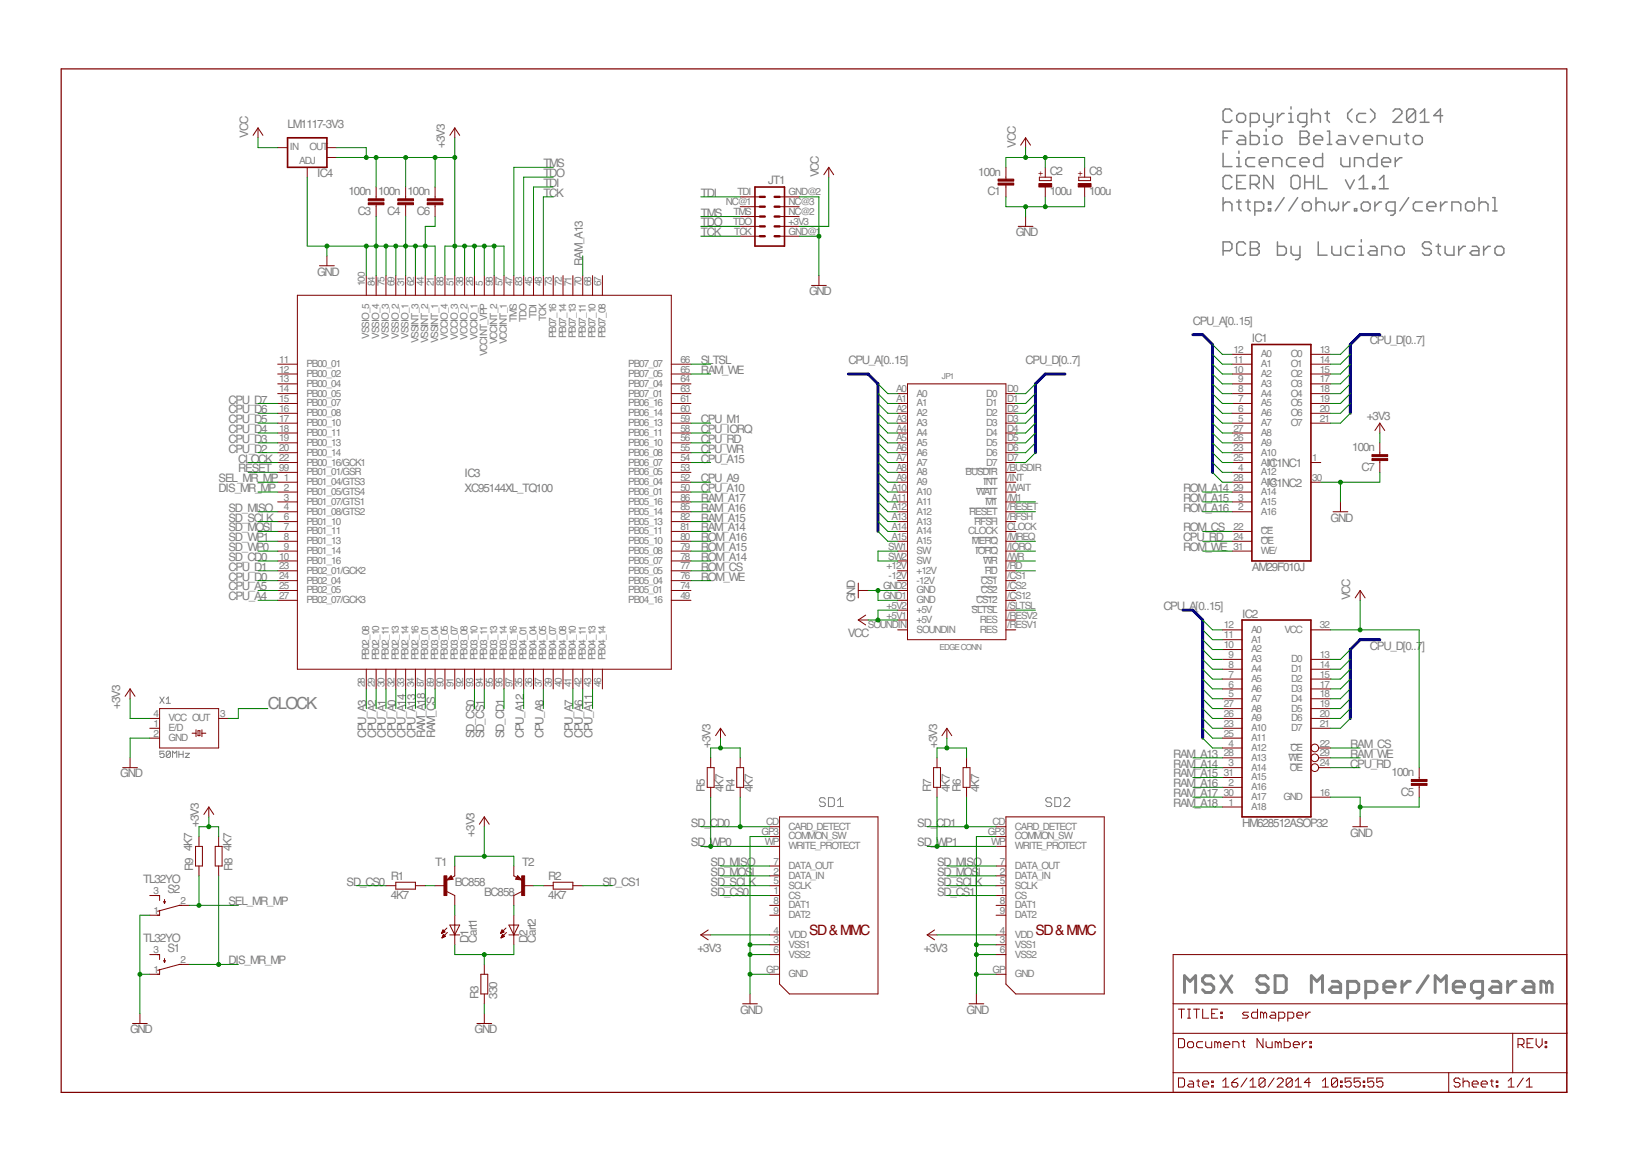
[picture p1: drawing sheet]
<svg xmlns="http://www.w3.org/2000/svg" width="420mm" height="300mm" viewBox="0 0 420 300" stroke-linecap="round" stroke-linejoin="round" font-family="sans-serif">
<defs><g id="words">
<text font-size="4.3" fill="#808080" x="69.1" y="182.9">CLOCK</text>
<g font-size="3.7" fill="#800000">
<text x="208.8" y="241.3">SD&amp;MMC</text>
<text x="267.2" y="241.3">SD&amp;MMC</text>
</g>
<g font-size="3" fill="#808080">
<text x="64" y="35.6" transform="rotate(-90 64 35.6)">VC</text>
<text x="74.2" y="33">LM1117-3V3</text>
<text x="114.8" y="38.1" transform="rotate(-90 114.8 38.1)">+3V3</text>
<text x="262.1" y="38.1" transform="rotate(-90 262.1 38.1)">VC</text>
<text x="81.8" y="45.7">IC4</text>
<text x="140.2" y="43.2">TMS</text>
<text x="140.2" y="45.7">TDO</text>
<text x="198.3" y="47.5">JT1</text>
<text x="211.3" y="45.7" transform="rotate(-90 211.3 45.7)">VC</text>
<text x="252.5" y="45.3">100n</text>
<text x="270.9" y="45.2">C2</text>
<text x="281.1" y="45.2">C8</text>
<text x="89.9" y="50.4">100n</text>
<text x="97.6" y="50.4">100n</text>
<text x="105.2" y="50.4">100n</text>
<text x="140.2" y="48.3">TDI</text>
<text x="140.2" y="50.8">TCK</text>
<text x="180.9" y="50.8">TDI</text>
<text x="254.9" y="50.4">C1</text>
<text x="270.9" y="50.3">100u</text>
<text x="281.1" y="50.3">100u</text>
<text x="92.3" y="55.5">C3</text>
<text x="100" y="55.5">C4</text>
<text x="107.6" y="55.5">C6</text>
<text x="180.9" y="55.9">TMS</text>
<text x="180.9" y="58.4">TDO</text>
<text x="180.9" y="61">TCK</text>
<text x="262.1" y="61">GND</text>
<text x="81.8" y="71.1">GND</text>
<text x="150.4" y="68.6" transform="rotate(-90 150.4 68.6)">RAM_A13</text>
<text x="208.8" y="76.2">GND</text>
<text x="307.9" y="83.8">CPU_A[0..15]</text>
<text x="323.1" y="88.3">IC1</text>
<text x="353.6" y="88.9">CPU_D[0..7]</text>
<text x="180.9" y="94">SLTSL</text>
<text x="219" y="94">CPU_A[0..15]</text>
<text x="264.7" y="94">CPU_D[0..7]</text>
<text x="180.9" y="96.5">RAM_WE</text>
<text x="59" y="106.7">CPU_D6</text>
<text x="59" y="104.1">CPU_D7</text>
<text x="59" y="111.7">CPU_D4</text>
<text x="59" y="109.2">CPU_D5</text>
<text x="180.9" y="111.7">CPU_IORQ</text>
<text x="180.9" y="109.2">CPU_M1</text>
<text x="352.7" y="108.4">+3V3</text>
<text x="59" y="116.8">CPU_D2</text>
<text x="59" y="114.3">CPU_D3</text>
<text x="61.5" y="119.4">CLOCK</text>
<text x="180.9" y="119.4">CPU_A15</text>
<text x="180.9" y="114.3">CPU_RD</text>
<text x="180.9" y="116.8">CPU_WR</text>
<text x="349" y="116.4">100n</text>
<text x="56.4" y="124.4">SEL_MR_MP</text>
<text x="61.5" y="121.9">RESET</text>
<text x="119.9" y="123.2">IC3</text>
<text x="180.9" y="124.4">CPU_A9</text>
<text x="326.9" y="120.5">IC1NC1</text>
<text x="326.9" y="125.6">IC1NC2</text>
<text x="351.4" y="121.5">C7</text>
<text x="56.4" y="127">DIS_MR_MP</text>
<text x="119.9" y="127">XC95144XL_TQ100</text>
<text x="180.9" y="127">CPU_A10</text>
<text x="180.9" y="129.5">RAM_A17</text>
<text x="305.3" y="127">ROM_A14</text>
<text x="305.3" y="129.5">ROM_A15</text>
<text x="59" y="134.6">SD_SCLK</text>
<text x="59" y="132.1">SD_MISO</text>
<text x="59" y="137.1">SD_MOSI</text>
<text x="180.9" y="137.1">RAM_A14</text>
<text x="180.9" y="134.6">RAM_A15</text>
<text x="180.9" y="132.1">RAM_A16</text>
<text x="305.3" y="132.1">ROM_A16</text>
<text x="305.3" y="137.1">ROM_CS</text>
<text x="343.4" y="134.6">GND</text>
<text x="59" y="139.7">SD_WP1</text>
<text x="59" y="142.2">SD_WP0</text>
<text x="180.9" y="142.2">ROM_A15</text>
<text x="180.9" y="139.7">ROM_A16</text>
<text x="305.3" y="139.7">CPU_RD</text>
<text x="305.3" y="142.2">ROM_WE</text>
<text x="59" y="149.8">CPU_D0</text>
<text x="59" y="147.3">CPU_D1</text>
<text x="59" y="144.8">SD_CD0</text>
<text x="180.9" y="144.8">ROM_A14</text>
<text x="180.9" y="147.3">ROM_CS</text>
<text x="180.9" y="149.8">ROM_WE</text>
<text x="323.1" y="147.3">AM29F010J</text>
<text x="59" y="154.9">CPU_A4</text>
<text x="59" y="152.4">CPU_A5</text>
<text x="220.7" y="155.4" transform="rotate(-90 220.7 155.4)">GND</text>
<text x="348.5" y="154.9" transform="rotate(-90 348.5 154.9)">VC</text>
<text x="300.2" y="157.5">CPU_A[0..15]</text>
<text x="320.6" y="159.4">IC2</text>
<text x="218.8" y="164.3">VCC</text>
<text x="353.6" y="167.6">CPU_D[0..7]</text>
<text x="31" y="182.9" transform="rotate(-90 31 182.9)">+3V3</text>
<text x="94.5" y="190.5" transform="rotate(-90 94.5 190.5)">CPU_A3</text>
<text x="97.1" y="190.5" transform="rotate(-90 97.1 190.5)">CPU_A2</text>
<text x="99.6" y="190.5" transform="rotate(-90 99.6 190.5)">CPU_A1</text>
<text x="102.1" y="190.5" transform="rotate(-90 102.1 190.5)">CPU_A0</text>
<text x="104.7" y="190.5" transform="rotate(-90 104.7 190.5)">CPU_A14</text>
<text x="107.2" y="190.5" transform="rotate(-90 107.2 190.5)">CPU_A13</text>
<text x="109.8" y="190.5" transform="rotate(-90 109.8 190.5)">RAM_A18</text>
<text x="112.3" y="190.5" transform="rotate(-90 112.3 190.5)">RAM_CS</text>
<text x="122.5" y="190.5" transform="rotate(-90 122.5 190.5)">SD_CS0</text>
<text x="125" y="190.5" transform="rotate(-90 125 190.5)">SD_CS1</text>
<text x="130.1" y="190.5" transform="rotate(-90 130.1 190.5)">SD_CD1</text>
<text x="135.2" y="190.5" transform="rotate(-90 135.2 190.5)">CPU_A12</text>
<text x="140.2" y="190.5" transform="rotate(-90 140.2 190.5)">CPU_A8</text>
<text x="147.9" y="190.5" transform="rotate(-90 147.9 190.5)">CPU_A7</text>
<text x="150.4" y="190.5" transform="rotate(-90 150.4 190.5)">CPU_A6</text>
<text x="152.9" y="190.5" transform="rotate(-90 152.9 190.5)">CPU_A11</text>
<text x="183.4" y="193" transform="rotate(-90 183.4 193)">+3V3</text>
<text x="241.8" y="193" transform="rotate(-90 241.8 193)">+3V3</text>
<text x="302.8" y="195.6">RAM_A13</text>
<text x="348.5" y="193">RAM_CS</text>
<text x="348.5" y="195.6">RAM_WE</text>
<text x="31" y="200.6">GND</text>
<text x="302.8" y="198.1">RAM_A14</text>
<text x="302.8" y="200.6">RAM_A15</text>
<text x="302.8" y="203.2">RAM_A16</text>
<text x="348.5" y="198.1">CPU_RD</text>
<text x="359.2" y="200.3">100n</text>
<text x="181.9" y="204.4" transform="rotate(-90 181.9 204.4)">R5</text>
<text x="186.7" y="204.4" transform="rotate(-90 186.7 204.4)">4K7</text>
<text x="189.5" y="204.4" transform="rotate(-90 189.5 204.4)">R4</text>
<text x="194.3" y="204.4" transform="rotate(-90 194.3 204.4)">4K7</text>
<text x="240.3" y="204.4" transform="rotate(-90 240.3 204.4)">R7</text>
<text x="245.1" y="204.4" transform="rotate(-90 245.1 204.4)">4K7</text>
<text x="247.9" y="204.4" transform="rotate(-90 247.9 204.4)">R6</text>
<text x="252.7" y="204.4" transform="rotate(-90 252.7 204.4)">4K7</text>
<text x="302.8" y="205.7">RAM_A17</text>
<text x="302.8" y="208.3">RAM_A18</text>
<text x="361.5" y="205.3">C5</text>
<text x="51.3" y="213.3" transform="rotate(-90 51.3 213.3)">+3V3</text>
<text x="122.5" y="215.9" transform="rotate(-90 122.5 215.9)">+3V3</text>
<text x="178.3" y="213.3">SD_CD0</text>
<text x="236.7" y="213.3">SD_CD1</text>
<text x="320.6" y="213.3">HM628512ASOP32</text>
<text x="348.5" y="215.9">GND</text>
<text x="49.6" y="219.7" transform="rotate(-90 49.6 219.7)">4K7</text>
<text x="59.7" y="219.7" transform="rotate(-90 59.7 219.7)">4K7</text>
<text x="178.3" y="218.4">SD_WP0</text>
<text x="236.7" y="218.4">SD_WP1</text>
<text x="36.9" y="227.8">TL32YO</text>
<text x="49.8" y="224.8" transform="rotate(-90 49.8 224.8)">R9</text>
<text x="60" y="224.8" transform="rotate(-90 60 224.8)">R8</text>
<text x="100.9" y="227.1">R1</text>
<text x="112.3" y="223.5">T1</text>
<text x="134.8" y="223.5">T2</text>
<text x="141.5" y="227.1">R2</text>
<text x="183.4" y="223.5">SD_MISO</text>
<text x="183.4" y="226">SD_MOS</text>
<text x="194" y="226">I</text>
<text x="241.8" y="223.5">SD_MISO</text>
<text x="241.8" y="226">SD_MOS</text>
<text x="252.4" y="226">I</text>
<text x="43.2" y="230.3">S2</text>
<text x="59" y="233.6">SEL_MR_MP</text>
<text x="89.4" y="228.6">SD_CS0</text>
<text x="100.9" y="231.9">4K7</text>
<text x="117.4" y="228.6">BC858</text>
<text x="125" y="231.1">BC858</text>
<text x="141.5" y="231.9">4K7</text>
<text x="155.5" y="228.6">SD_CS1</text>
<text x="183.4" y="228.6">SD_SCLK</text>
<text x="183.4" y="231.1">SD_CS0</text>
<text x="241.8" y="228.6">SD_SCLK</text>
<text x="241.8" y="231.1">SD_CS1</text>
<text x="36.9" y="243">TL32YO</text>
<text x="43.2" y="245.6">S1</text>
<text x="120.9" y="243.3" transform="rotate(-90 120.9 243.3)">D1</text>
<text x="123.1" y="243.3" transform="rotate(-90 123.1 243.3)">Cart1</text>
<text x="136.2" y="243.3" transform="rotate(-90 136.2 243.3)">D2</text>
<text x="138.3" y="243.3" transform="rotate(-90 138.3 243.3)">Cart2</text>
<text x="180" y="245.6">+3V3</text>
<text x="238.4" y="245.6">+3V3</text>
<text x="59" y="248.9">DIS_MR_MP</text>
<text x="123.5" y="257.8" transform="rotate(-90 123.5 257.8)">R3</text>
<text x="128.3" y="257.8" transform="rotate(-90 128.3 257.8)">3</text>
<text x="128.3" y="255" transform="rotate(-90 128.3 255)">0</text>
<text x="191" y="261.6">GND</text>
<text x="249.4" y="261.6">GND</text>
<text x="33.6" y="266.7">GND</text>
<text x="122.5" y="266.7">GND</text>
</g>
<g font-size="2.6" fill="#808080">
<text x="74.8" y="38.7">IN</text>
<text x="79.9" y="38.7">OUT</text>
<text x="77.3" y="42.4">ADJ</text>
<text x="187.3" y="53">NC@1</text>
<text x="190.3" y="50.4">TDI</text>
<text x="203.5" y="53">NC@3</text>
<text x="203.5" y="50.4">GND@2</text>
<text x="189.2" y="58.1">TDO</text>
<text x="189.3" y="55.5">TMS</text>
<text x="203.5" y="58.1">+3V3</text>
<text x="203.5" y="55.5">NC@2</text>
<text x="189.5" y="60.6">TCK</text>
<text x="203.5" y="60.6">GND@1</text>
<text x="94.2" y="73.9" transform="rotate(-90 94.2 73.9)">10</text>
<text x="96.7" y="73.9" transform="rotate(-90 96.7 73.9)">84</text>
<text x="99.2" y="73.9" transform="rotate(-90 99.2 73.9)">75</text>
<text x="101.8" y="73.9" transform="rotate(-90 101.8 73.9)">69</text>
<text x="104.3" y="73.9" transform="rotate(-90 104.3 73.9)">31</text>
<text x="106.9" y="73.9" transform="rotate(-90 106.9 73.9)">62</text>
<text x="109.4" y="73.9" transform="rotate(-90 109.4 73.9)">4</text>
<text x="111.9" y="73.9" transform="rotate(-90 111.9 73.9)">21</text>
<text x="114.5" y="73.9" transform="rotate(-90 114.5 73.9)">8</text>
<text x="117" y="73.9" transform="rotate(-90 117 73.9)">51</text>
<text x="119.6" y="73.9" transform="rotate(-90 119.6 73.9)">38</text>
<text x="122.1" y="73.9" transform="rotate(-90 122.1 73.9)">26</text>
<text x="124.6" y="73.9" transform="rotate(-90 124.6 73.9)">5</text>
<text x="127.2" y="73.9" transform="rotate(-90 127.2 73.9)">98</text>
<text x="129.7" y="73.9" transform="rotate(-90 129.7 73.9)">57</text>
<text x="132.3" y="73.9" transform="rotate(-90 132.3 73.9)">47</text>
<text x="134.8" y="73.9" transform="rotate(-90 134.8 73.9)">83</text>
<text x="137.3" y="73.9" transform="rotate(-90 137.3 73.9)">45</text>
<text x="139.9" y="73.9" transform="rotate(-90 139.9 73.9)">48</text>
<text x="142.4" y="73.9" transform="rotate(-90 142.4 73.9)">73</text>
<text x="145" y="73.9" transform="rotate(-90 145 73.9)">72</text>
<text x="147.5" y="73.9" transform="rotate(-90 147.5 73.9)">71</text>
<text x="150" y="73.9" transform="rotate(-90 150 73.9)">70</text>
<text x="152.6" y="73.9" transform="rotate(-90 152.6 73.9)">68</text>
<text x="155.1" y="73.9" transform="rotate(-90 155.1 73.9)">67</text>
<text x="133.4" y="83" transform="rotate(-90 133.4 83)">TMS</text>
<text x="135.9" y="83.1" transform="rotate(-90 135.9 83.1)">TDO</text>
<text x="138.5" y="82" transform="rotate(-90 138.5 82)">TDI</text>
<text x="141" y="82.8" transform="rotate(-90 141 82.8)">TCK</text>
<text x="95.3" y="87.4" transform="rotate(-90 95.3 87.4)">VS IO_5</text>
<text x="97.8" y="87.4" transform="rotate(-90 97.8 87.4)">VS IO_4</text>
<text x="100.4" y="87.4" transform="rotate(-90 100.4 87.4)">VS IO_3</text>
<text x="102.9" y="87.4" transform="rotate(-90 102.9 87.4)">VS IO_2</text>
<text x="105.4" y="87.4" transform="rotate(-90 105.4 87.4)">VS IO_1</text>
<text x="108" y="88.6" transform="rotate(-90 108 88.6)">VS INT_3</text>
<text x="110.5" y="88.6" transform="rotate(-90 110.5 88.6)">VS INT_2</text>
<text x="113.1" y="88.6" transform="rotate(-90 113.1 88.6)">VS INT_1</text>
<text x="115.6" y="87.7" transform="rotate(-90 115.6 87.7)">VC IO_4</text>
<text x="118.1" y="87.7" transform="rotate(-90 118.1 87.7)">VC IO_3</text>
<text x="120.7" y="87.7" transform="rotate(-90 120.7 87.7)">VC IO_2</text>
<text x="123.2" y="87.7" transform="rotate(-90 123.2 87.7)">VC IO_1</text>
<text x="128.3" y="88.9" transform="rotate(-90 128.3 88.9)">VC INT_2</text>
<text x="130.8" y="88.9" transform="rotate(-90 130.8 88.9)">VC INT_1</text>
<text x="143.5" y="87.3" transform="rotate(-90 143.5 87.3)">PB07_16</text>
<text x="146.1" y="87.3" transform="rotate(-90 146.1 87.3)">PB07_14</text>
<text x="148.6" y="87.3" transform="rotate(-90 148.6 87.3)">PB07_13</text>
<text x="151.2" y="87.3" transform="rotate(-90 151.2 87.3)">PB07_11</text>
<text x="153.7" y="87.3" transform="rotate(-90 153.7 87.3)">PB07_10</text>
<text x="156.2" y="87.3" transform="rotate(-90 156.2 87.3)">PB07_08</text>
<text x="72" y="93.6">11</text>
<text x="79.1" y="94.7">PB00_01</text>
<text x="125.8" y="91.9" transform="rotate(-90 125.8 91.9)">VC INT_VPP</text>
<text x="162.2" y="94.7">PB07_07</text>
<text x="175.6" y="93.6">66</text>
<text x="318.4" y="93.6">11</text>
<text x="318.4" y="91.1">12</text>
<text x="325.4" y="94.7">A1</text>
<text x="325.4" y="92.2">A0</text>
<text x="333.1" y="92.2">O0</text>
<text x="333.1" y="94.7">O1</text>
<text x="340.7" y="91.1">13</text>
<text x="340.7" y="93.6">14</text>
<text x="72" y="96.2">12</text>
<text x="72" y="98.7">13</text>
<text x="72" y="101.2">14</text>
<text x="79.1" y="97.3">PB00_02</text>
<text x="79.1" y="99.8">PB00_04</text>
<text x="162.2" y="99.8">PB07_04</text>
<text x="162.2" y="97.3">PB07_05</text>
<text x="175.6" y="101.2">63</text>
<text x="175.6" y="98.7">64</text>
<text x="175.6" y="96.2">65</text>
<text x="231.2" y="101.2">A0</text>
<text x="260" y="101.2">D0</text>
<text x="318.4" y="96.2">10</text>
<text x="319.6" y="101.2">8</text>
<text x="319.6" y="98.7">9</text>
<text x="325.4" y="99.8">A3</text>
<text x="325.4" y="97.3">A2</text>
<text x="333.1" y="97.3">O2</text>
<text x="333.1" y="99.8">O3</text>
<text x="340.7" y="96.2">15</text>
<text x="340.7" y="98.7">17</text>
<text x="340.7" y="101.2">18</text>
<text x="72" y="103.8">15</text>
<text x="72" y="106.3">16</text>
<text x="79.1" y="102.4">PB00_05</text>
<text x="79.1" y="104.9">PB00_07</text>
<text x="79.1" y="107.4">PB00_08</text>
<text x="162.2" y="107.4">PB06_14</text>
<text x="162.2" y="104.9">PB06_16</text>
<text x="162.2" y="102.4">PB07_01</text>
<text x="175.6" y="106.3">60</text>
<text x="175.6" y="103.8">61</text>
<text x="231.2" y="103.8">A1</text>
<text x="231.2" y="106.3">A2</text>
<text x="236.5" y="104.9">A1</text>
<text x="236.5" y="102.4">A0</text>
<text x="236.5" y="107.4">A2</text>
<text x="254.5" y="104.9">D1</text>
<text x="254.5" y="102.4">D0</text>
<text x="254.5" y="107.4">D2</text>
<text x="260" y="103.8">D1</text>
<text x="260" y="106.3">D2</text>
<text x="319.6" y="106.3">6</text>
<text x="319.6" y="103.8">7</text>
<text x="325.4" y="107.4">A6</text>
<text x="325.4" y="104.9">A5</text>
<text x="325.4" y="102.4">A4</text>
<text x="333.1" y="102.4">O4</text>
<text x="333.1" y="104.9">O5</text>
<text x="333.1" y="107.4">O6</text>
<text x="340.7" y="103.8">19</text>
<text x="340.7" y="106.3">20</text>
<text x="72" y="108.9">17</text>
<text x="72" y="111.4">18</text>
<text x="72" y="113.9">19</text>
<text x="79.1" y="110">PB00_10</text>
<text x="79.1" y="112.5">PB00_11</text>
<text x="162.2" y="112.5">PB06_11</text>
<text x="162.2" y="110">PB06_13</text>
<text x="175.6" y="113.9">56</text>
<text x="175.6" y="111.4">58</text>
<text x="175.6" y="108.9">59</text>
<text x="231.2" y="108.9">A3</text>
<text x="231.2" y="113.9">A5</text>
<text x="231.2" y="111.4">A4</text>
<text x="236.5" y="110">A3</text>
<text x="236.5" y="112.5">A4</text>
<text x="254.5" y="110">D3</text>
<text x="254.5" y="112.5">D4</text>
<text x="260" y="108.9">D3</text>
<text x="260" y="113.9">D5</text>
<text x="260" y="111.4">D4</text>
<text x="318.4" y="113.9">26</text>
<text x="318.4" y="111.4">27</text>
<text x="319.6" y="108.9">5</text>
<text x="325.4" y="110">A7</text>
<text x="325.4" y="112.5">A8</text>
<text x="333.1" y="110">O7</text>
<text x="340.7" y="108.9">21</text>
<text x="72" y="116.5">20</text>
<text x="72" y="119">22</text>
<text x="79.1" y="115">PB00_13</text>
<text x="79.1" y="117.6">PB00_14</text>
<text x="162.2" y="117.6">PB06_08</text>
<text x="162.2" y="115">PB06_10</text>
<text x="175.6" y="119">54</text>
<text x="175.6" y="116.5">55</text>
<text x="231.2" y="119">A7</text>
<text x="231.2" y="116.5">A6</text>
<text x="236.5" y="117.6">A6</text>
<text x="236.5" y="115">A5</text>
<text x="254.5" y="115">D5</text>
<text x="254.5" y="117.6">D6</text>
<text x="260" y="119">D7</text>
<text x="260" y="116.5">D6</text>
<text x="318.4" y="116.5">23</text>
<text x="318.4" y="119">25</text>
<text x="325.4" y="117.6">A10</text>
<text x="325.4" y="115">A9</text>
<text x="338.7" y="119">1</text>
<text x="72" y="121.5">99</text>
<text x="73.2" y="124.1">1</text>
<text x="79.1" y="120.1">PB00_16/GCK1</text>
<text x="79.1" y="122.7">PB01_01/GSR</text>
<text x="79.1" y="125.2">PB01_04/GTS3</text>
<text x="162.2" y="125.2">PB06_04</text>
<text x="162.2" y="122.7">PB06_05</text>
<text x="162.2" y="120.1">PB06_07</text>
<text x="175.6" y="124.1">52</text>
<text x="175.6" y="121.5">53</text>
<text x="231.2" y="124.1">A9</text>
<text x="231.2" y="121.5">A8</text>
<text x="236.5" y="125.2">A9</text>
<text x="236.5" y="120.1">A7</text>
<text x="236.5" y="122.7">A8</text>
<text x="249.2" y="122.7">BUSDIR</text>
<text x="253.8" y="125.2">INT</text>
<text x="254.5" y="120.1">D7</text>
<text x="260" y="124.1">/INT</text>
<text x="260" y="121.5">/BUSDIR</text>
<text x="318.4" y="124.1">28</text>
<text x="319.6" y="121.5">4</text>
<text x="325.4" y="122.7">A12</text>
<text x="325.4" y="120.1">A11</text>
<text x="325.4" y="125.2">A13</text>
<text x="338.7" y="124.1">30</text>
<text x="73.2" y="126.6">2</text>
<text x="73.2" y="129.2">3</text>
<text x="73.2" y="131.7">4</text>
<text x="79.1" y="127.7">PB01_05/GTS4</text>
<text x="79.1" y="130.3">PB01_07/GTS1</text>
<text x="162.2" y="130.3">PB05_16</text>
<text x="162.2" y="127.7">PB06_01</text>
<text x="175.6" y="131.7">85</text>
<text x="175.6" y="129.2">86</text>
<text x="175.6" y="126.6">50</text>
<text x="230.1" y="129.2">A11</text>
<text x="230.1" y="126.6">A10</text>
<text x="230.1" y="131.7">A12</text>
<text x="236.5" y="130.3">A11</text>
<text x="236.5" y="127.7">A10</text>
<text x="251.9" y="127.7">WAIT</text>
<text x="254.3" y="130.3">M1</text>
<text x="260" y="126.6">/WAIT</text>
<text x="260" y="129.2">/M1</text>
<text x="260" y="131.7">/RESET</text>
<text x="318.4" y="126.6">29</text>
<text x="319.6" y="129.2">3</text>
<text x="319.6" y="131.7">2</text>
<text x="325.4" y="127.7">A14</text>
<text x="325.4" y="130.3">A15</text>
<text x="73.2" y="134.2">6</text>
<text x="73.2" y="136.8">7</text>
<text x="79.1" y="132.8">PB01_08/GTS2</text>
<text x="79.1" y="135.4">PB01_10</text>
<text x="79.1" y="137.9">PB01_11</text>
<text x="162.2" y="137.9">PB05_11</text>
<text x="162.2" y="135.4">PB05_13</text>
<text x="162.2" y="132.8">PB05_14</text>
<text x="175.6" y="136.8">81</text>
<text x="175.6" y="134.2">82</text>
<text x="230.1" y="136.8">A14</text>
<text x="230.1" y="134.2">A13</text>
<text x="236.5" y="132.8">A12</text>
<text x="236.5" y="137.9">A14</text>
<text x="236.5" y="135.4">A13</text>
<text x="249.9" y="137.9">CLOCK</text>
<text x="250.2" y="132.8">RESET</text>
<text x="251.4" y="135.4">RFSH</text>
<text x="260" y="134.2">/RFSH</text>
<text x="260" y="136.8">CLOCK</text>
<text x="318.4" y="136.8">22</text>
<text x="325.4" y="137.9">CE</text>
<text x="325.4" y="132.8">A16</text>
<text x="73.2" y="139.3">8</text>
<text x="73.2" y="141.9">9</text>
<text x="79.1" y="140.4">PB01_13</text>
<text x="79.1" y="143">PB01_14</text>
<text x="162.2" y="143">PB05_08</text>
<text x="162.2" y="140.4">PB05_10</text>
<text x="175.6" y="141.9">79</text>
<text x="175.6" y="139.3">80</text>
<text x="229.2" y="141.9">SW1</text>
<text x="230.1" y="139.3">A15</text>
<text x="236.5" y="140.4">A15</text>
<text x="236.5" y="143">SW</text>
<text x="250.9" y="140.4">MERQ</text>
<text x="251.8" y="143">IORQ</text>
<text x="260" y="141.9">/IORQ</text>
<text x="260" y="139.3">/MREQ</text>
<text x="318.4" y="141.9">31</text>
<text x="318.4" y="139.3">24</text>
<text x="325.4" y="143">WE/</text>
<text x="325.4" y="140.4">OE</text>
<text x="72" y="144.4">10</text>
<text x="72" y="146.9">23</text>
<text x="72" y="149.5">24</text>
<text x="79.1" y="145.5">PB01_16</text>
<text x="79.1" y="148.1">PB02_01/GCK2</text>
<text x="162.2" y="148.1">PB05_05</text>
<text x="162.2" y="145.5">PB05_07</text>
<text x="175.6" y="149.5">76</text>
<text x="175.6" y="146.9">77</text>
<text x="175.6" y="144.4">78</text>
<text x="228.8" y="146.9">+12V</text>
<text x="229.2" y="144.4">SW2</text>
<text x="229.3" y="149.5">-12V</text>
<text x="236.5" y="145.5">SW</text>
<text x="236.5" y="148.1">+12V</text>
<text x="253.7" y="145.5">WR</text>
<text x="254.2" y="148.1">RD</text>
<text x="260" y="149.5">/CS1</text>
<text x="260" y="144.4">/WR</text>
<text x="260" y="146.9">/RD</text>
<text x="72" y="152">25</text>
<text x="72" y="154.6">27</text>
<text x="79.1" y="150.6">PB02_04</text>
<text x="79.1" y="153.1">PB02_05</text>
<text x="79.1" y="155.7">PB02_07/GCK3</text>
<text x="162.2" y="155.7">PB04_16</text>
<text x="162.2" y="153.1">PB05_01</text>
<text x="162.2" y="150.6">PB05_04</text>
<text x="175.6" y="154.6">49</text>
<text x="175.6" y="152">74</text>
<text x="227.9" y="152">GND2</text>
<text x="227.9" y="154.6">GND1</text>
<text x="236.5" y="153.1">GND</text>
<text x="236.5" y="155.7">GND</text>
<text x="236.5" y="150.6">-12V</text>
<text x="251.9" y="155.7">CS12</text>
<text x="253.1" y="150.6">CS1</text>
<text x="253.1" y="153.1">CS2</text>
<text x="260" y="152">/CS2</text>
<text x="260" y="154.6">/CS12</text>
<text x="228.8" y="157.1">+5V2</text>
<text x="228.8" y="159.6">+5V1</text>
<text x="236.5" y="158.2">+5V</text>
<text x="236.5" y="160.8">+5V</text>
<text x="250.7" y="158.2">SLTSL</text>
<text x="252.9" y="160.8">RES</text>
<text x="260" y="157.1">/SLTSL</text>
<text x="260" y="159.6">/RESV2</text>
<text x="224" y="162.2">SOUNDIN</text>
<text x="236.5" y="163.3">SOUNDIN</text>
<text x="252.9" y="163.3">RES</text>
<text x="260" y="162.2">/RESV1</text>
<text x="315.8" y="162.2">12</text>
<text x="315.8" y="164.7">11</text>
<text x="315.8" y="167.3">10</text>
<text x="322.9" y="163.3">A0</text>
<text x="322.9" y="165.8">A1</text>
<text x="331.5" y="163.3">VCC</text>
<text x="340.7" y="162.2">32</text>
<text x="95.3" y="170.4" transform="rotate(-90 95.3 170.4)">PB02_08</text>
<text x="97.8" y="170.4" transform="rotate(-90 97.8 170.4)">PB02_10</text>
<text x="100.4" y="170.4" transform="rotate(-90 100.4 170.4)">PB02_11</text>
<text x="102.9" y="170.4" transform="rotate(-90 102.9 170.4)">PB02_13</text>
<text x="105.4" y="170.4" transform="rotate(-90 105.4 170.4)">PB02_14</text>
<text x="108" y="170.4" transform="rotate(-90 108 170.4)">PB02_16</text>
<text x="110.5" y="170.4" transform="rotate(-90 110.5 170.4)">PB03_01</text>
<text x="113.1" y="170.4" transform="rotate(-90 113.1 170.4)">PB03_04</text>
<text x="115.6" y="170.4" transform="rotate(-90 115.6 170.4)">PB03_05</text>
<text x="118.1" y="170.4" transform="rotate(-90 118.1 170.4)">PB03_07</text>
<text x="120.7" y="170.4" transform="rotate(-90 120.7 170.4)">PB03_08</text>
<text x="123.2" y="170.4" transform="rotate(-90 123.2 170.4)">PB03_10</text>
<text x="125.8" y="170.4" transform="rotate(-90 125.8 170.4)">PB03_11</text>
<text x="128.3" y="170.4" transform="rotate(-90 128.3 170.4)">PB03_13</text>
<text x="130.8" y="170.4" transform="rotate(-90 130.8 170.4)">PB03_14</text>
<text x="133.4" y="170.4" transform="rotate(-90 133.4 170.4)">PB03_16</text>
<text x="135.9" y="170.4" transform="rotate(-90 135.9 170.4)">PB04_01</text>
<text x="138.5" y="170.4" transform="rotate(-90 138.5 170.4)">PB04_04</text>
<text x="141" y="170.4" transform="rotate(-90 141 170.4)">PB04_05</text>
<text x="143.5" y="170.4" transform="rotate(-90 143.5 170.4)">PB04_07</text>
<text x="146.1" y="170.4" transform="rotate(-90 146.1 170.4)">PB04_08</text>
<text x="148.6" y="170.4" transform="rotate(-90 148.6 170.4)">PB04_10</text>
<text x="151.2" y="170.4" transform="rotate(-90 151.2 170.4)">PB04_11</text>
<text x="153.7" y="170.4" transform="rotate(-90 153.7 170.4)">PB04_13</text>
<text x="156.2" y="170.4" transform="rotate(-90 156.2 170.4)">PB04_14</text>
<text x="317" y="169.8">9</text>
<text x="317" y="172.3">8</text>
<text x="322.9" y="168.4">A2</text>
<text x="322.9" y="170.9">A3</text>
<text x="322.9" y="173.5">A4</text>
<text x="333.3" y="170.9">D0</text>
<text x="333.3" y="173.5">D1</text>
<text x="340.7" y="169.8">13</text>
<text x="340.7" y="172.3">14</text>
<text x="94.2" y="177.4" transform="rotate(-90 94.2 177.4)">28</text>
<text x="96.7" y="177.4" transform="rotate(-90 96.7 177.4)">29</text>
<text x="99.2" y="177.4" transform="rotate(-90 99.2 177.4)">30</text>
<text x="101.8" y="177.4" transform="rotate(-90 101.8 177.4)">32</text>
<text x="104.3" y="177.4" transform="rotate(-90 104.3 177.4)">3</text>
<text x="106.9" y="177.4" transform="rotate(-90 106.9 177.4)">34</text>
<text x="109.4" y="177.4" transform="rotate(-90 109.4 177.4)">87</text>
<text x="111.9" y="177.4" transform="rotate(-90 111.9 177.4)">89</text>
<text x="114.5" y="177.4" transform="rotate(-90 114.5 177.4)">90</text>
<text x="117" y="177.4" transform="rotate(-90 117 177.4)">91</text>
<text x="119.6" y="177.4" transform="rotate(-90 119.6 177.4)">92</text>
<text x="122.1" y="177.4" transform="rotate(-90 122.1 177.4)">93</text>
<text x="124.6" y="177.4" transform="rotate(-90 124.6 177.4)">94</text>
<text x="127.2" y="177.4" transform="rotate(-90 127.2 177.4)">95</text>
<text x="129.7" y="177.4" transform="rotate(-90 129.7 177.4)">96</text>
<text x="132.3" y="177.4" transform="rotate(-90 132.3 177.4)">97</text>
<text x="134.8" y="177.4" transform="rotate(-90 134.8 177.4)">35</text>
<text x="137.3" y="177.4" transform="rotate(-90 137.3 177.4)">36</text>
<text x="139.9" y="177.4" transform="rotate(-90 139.9 177.4)">37</text>
<text x="142.4" y="177.4" transform="rotate(-90 142.4 177.4)">39</text>
<text x="145" y="177.4" transform="rotate(-90 145 177.4)">40</text>
<text x="147.5" y="177.4" transform="rotate(-90 147.5 177.4)">41</text>
<text x="150" y="177.4" transform="rotate(-90 150 177.4)">42</text>
<text x="152.6" y="177.4" transform="rotate(-90 152.6 177.4)">43</text>
<text x="155.1" y="177.4" transform="rotate(-90 155.1 177.4)">46</text>
<text x="317" y="174.9">7</text>
<text x="317" y="177.4">6</text>
<text x="317" y="180">5</text>
<text x="322.9" y="176">A5</text>
<text x="322.9" y="178.5">A6</text>
<text x="333.3" y="176">D2</text>
<text x="333.3" y="178.5">D3</text>
<text x="340.7" y="174.9">15</text>
<text x="340.7" y="177.4">17</text>
<text x="340.7" y="180">18</text>
<text x="39.6" y="185">4</text>
<text x="56.8" y="185">3</text>
<text x="315.8" y="182.5">27</text>
<text x="315.8" y="185">26</text>
<text x="322.9" y="181.1">A7</text>
<text x="322.9" y="183.6">A8</text>
<text x="333.3" y="181.1">D4</text>
<text x="333.3" y="183.6">D5</text>
<text x="340.7" y="182.5">19</text>
<text x="340.7" y="185">20</text>
<text x="39.6" y="187.6">1</text>
<text x="39.6" y="190.1">2</text>
<text x="43.5" y="188.7">E/D</text>
<text x="43.5" y="186.2">VCC OUT</text>
<text x="43.5" y="191.2">GND</text>
<text x="315.8" y="187.6">23</text>
<text x="315.8" y="190.1">25</text>
<text x="322.9" y="186.2">A9</text>
<text x="322.9" y="188.7">A10</text>
<text x="322.9" y="191.2">A11</text>
<text x="333.3" y="186.2">D6</text>
<text x="333.3" y="188.7">D7</text>
<text x="340.7" y="187.6">21</text>
<text x="315.8" y="195.2">28</text>
<text x="317" y="192.7">4</text>
<text x="317" y="197.7">3</text>
<text x="322.9" y="193.8">A12</text>
<text x="322.9" y="196.3">A13</text>
<text x="332.6" y="196.3">WE</text>
<text x="333" y="193.8">CE</text>
<text x="340.7" y="195.2">29</text>
<text x="340.7" y="192.7">22</text>
<text x="340.7" y="197.7">24</text>
<text x="315.8" y="200.3">31</text>
<text x="317" y="202.8">2</text>
<text x="322.9" y="198.9">A14</text>
<text x="322.9" y="201.4">A15</text>
<text x="322.9" y="203.9">A16</text>
<text x="332.9" y="198.9">OE</text>
<text x="315.8" y="205.4">30</text>
<text x="317" y="207.9">1</text>
<text x="322.9" y="206.5">A17</text>
<text x="322.9" y="209">A18</text>
<text x="331.2" y="206.5">GND</text>
<text x="340.7" y="205.4">16</text>
<text x="196.6" y="215.5">GP3</text>
<text x="197.7" y="213">CD</text>
<text x="203.5" y="214.1">CARD_DETECT</text>
<text x="255" y="215.5">GP3</text>
<text x="256.2" y="213">CD</text>
<text x="261.9" y="214.1">CARD_DETECT</text>
<text x="197.4" y="218.1">WP</text>
<text x="203.5" y="219.2">WRITE_PROTECT</text>
<text x="203.5" y="216.6">COMMON_SW</text>
<text x="255.8" y="218.1">WP</text>
<text x="261.9" y="219.2">WRITE_PROTECT</text>
<text x="261.9" y="216.6">COMMON_SW</text>
<text x="199.6" y="225.7">2</text>
<text x="199.6" y="223.1">7</text>
<text x="203.5" y="226.8">DATA_IN</text>
<text x="203.5" y="224.2">DATA_OUT</text>
<text x="258.1" y="225.7">2</text>
<text x="258.1" y="223.1">7</text>
<text x="261.9" y="226.8">DATA_IN</text>
<text x="261.9" y="224.2">DATA_OUT</text>
<text x="39.6" y="230.8">3</text>
<text x="46.6" y="233.3">2</text>
<text x="199.6" y="230.8">1</text>
<text x="199.6" y="228.2">5</text>
<text x="199.6" y="233.3">8</text>
<text x="203.5" y="231.9">CS</text>
<text x="203.5" y="229.3">SCLK</text>
<text x="258.1" y="230.8">1</text>
<text x="258.1" y="228.2">5</text>
<text x="258.1" y="233.3">8</text>
<text x="261.9" y="231.9">CS</text>
<text x="261.9" y="229.3">SCLK</text>
<text x="39.6" y="235.8">1</text>
<text x="199.6" y="235.8">9</text>
<text x="203.5" y="234.4">DAT1</text>
<text x="203.5" y="236.9">DAT2</text>
<text x="258.1" y="235.8">9</text>
<text x="261.9" y="234.4">DAT1</text>
<text x="261.9" y="236.9">DAT2</text>
<text x="39.6" y="246">3</text>
<text x="199.6" y="243.4">3</text>
<text x="199.6" y="240.9">4</text>
<text x="199.6" y="246">6</text>
<text x="203.5" y="244.6">VSS1</text>
<text x="203.5" y="242">VDD</text>
<text x="258.1" y="243.4">3</text>
<text x="258.1" y="240.9">4</text>
<text x="258.1" y="246">6</text>
<text x="261.9" y="244.6">VSS1</text>
<text x="261.9" y="242">VDD</text>
<text x="39.6" y="251.1">1</text>
<text x="46.6" y="248.5">2</text>
<text x="197.7" y="251.1">GP</text>
<text x="203.5" y="247.1">VSS2</text>
<text x="256.2" y="251.1">GP</text>
<text x="261.9" y="247.1">VSS2</text>
<text x="203.5" y="252.2">GND</text>
<text x="261.9" y="252.2">GND</text>
</g>
<g font-size="2.1" fill="#800000">
<text x="269.2" y="45.3" transform="rotate(-90 269.2 45.3)">+</text>
<text x="279.3" y="45.3" transform="rotate(-90 279.3 45.3)">+</text>
</g>
<g font-size="2.1" fill="#808080">
<text x="243.1" y="97.8">JP1</text>
<text x="242.5" y="167.6">EDGECONN</text>
</g>
</g></defs>
<g fill="none" stroke="#808080" stroke-width=".76">
<path d="M305.7 256.1v-4.3l1.4 1.4 1.5-1.4v4.3M313.2 252.5l-.7-.7h-1.4l-.7 .7v.7l.7 .8h1.4l.7 .7v.7l-.7 .7h-1.4l-.7-.7M315 251.8l2.9 4.3M317.9 251.8l-2.9 4.3M327.3 252.5l-.7-.7h-1.5l-.7 .7v.7l.7 .8h1.5l.7 .7v.7l-.7 .7h-1.5l-.7-.7M329.1 251.8h2.1l.8 .7v2.9l-.8 .7h-2.1zM338.4 256.1v-4.3l1.5 1.4 1.4-1.4v4.3M343.8 253.2h1.5l.7 .8v2.1h-2.2l-.7-.7 .7-.7h2.2M347.8 256.1h2.1l.8-.7v-1.4l-.8-.8h-2.1v4.4M352.5 256.1h2.1l.7-.7v-1.4l-.7-.8h-2.1v4.4M357.1 254.7h2.9v-.7l-.7-.8h-1.4l-.8 .8v1.4l.8 .7h1.4M361.8 253.2v2.9"/>
<path d="M364 253.2h-.7l-1.5 1.5M368.6 251.8l-2.9 4.3M370.4 256.1v-4.3l1.4 1.4 1.5-1.4v4.3M375.1 254.7h2.9v-.7l-.8-.8h-1.4l-.7 .8v1.4l.7 .7h1.4M382.6 256.1h-2.1l-.7-.7v-1.4l.7-.8h2.1v3.6l-.7 .8h-.7M385.1 253.2h1.5l.7 .8v2.1h-2.2l-.7-.7 .7-.7h2.2M389.1 253.2v2.9M391.3 253.2h-.8l-1.4 1.5M393.7 253.2h1.5l.7 .8v2.1h-2.2l-.7-.7 .7-.7h2.2M399.1 254l-.7-.8h-.7v2.9M399.1 254v2.1M399.1 254l.7-.8 .8 .8v2.1"/>
</g>
<g fill="none" stroke="#808080" stroke-width=".38">
<path d="M315.7 39.6v3.4h2.2M315.7 35.6h1.1M317.9 28.7l-.5-.6h-1.2l-.5 .6v2.3l.5 .6h1.2l.5-.6M317.9 33.8h-2.2v3.5M319.2 29.8l.5-.5h1.2l.6 .5v1.2l-.6 .6h-1.2l-.5-.6zM319.7 35h1.2l.6 .6v1.7h-1.8l-.5-.6 .5-.6h1.8M319.7 39v.6M322.7 31.6h1.7l.6-.6v-1.2l-.6-.5h-1.7v3.4M322.7 33.8v3.5h1.7l.6-.6v-1.1l-.6-.6h-1.7M326.2 29.3v1.7l.6 .6h1.7M326.2 35h.6v2.3M326.2 37.3h1.1"/>
<path d="M326.8 33.3v.5M328.5 29.3v2.8l-.6 .6h-.6M329.1 35h1.1l.6 .6v1.1l-.6 .6h-1.1l-.6-.6v-1.1zM329.7 29.3v2.3M331.4 29.3h-.6l-1.1 1.1M332.6 31.6h1.2M332.6 29.3h.6v2.3M333.2 27.6v.5M335.5 33.8h1.7l.6 .6v.6l-.6 .6 .6 .5v.6l-.6 .6h-1.7zM335.5 35.6h1.7M337.2 31.6h-1.7l-.5-.6v-1.2l.5-.5h1.7v2.8l-.5 .6h-.6M338.5 29.8l.5-.5h1.2l.6 .5v1.8"/>
<path d="M338.5 28.1v3.5M339 36.1h2.3v-.5l-.5-.6h-1.2l-.6 .6v1.1l.6 .6h1.2M341.3 39.6v3.4h-1.7l-.6-.6v-1.1l.6-.6h1.7M342 29.3h1.1M342.5 28.7v2.3l.6 .6M342.6 33.8h.5v3.5M342.6 37.3h1.1M345.5 35h1.1l.6 .6v1.7h-1.7l-.6-.6 .6-.6h1.7M348.4 35l1.1 2.3 1.2-2.3M349 28.1l-1.2 1.2v1.1l1.2 1.2M351.9 36.1h2.3v-.5l-.6-.6h-1.1l-.6 .6v1.1l.6 .6h1.1M352.4 29.3h-1.7l-.5 .5v1.2l.5 .6h1.7"/>
<path d="M353.7 28.1l1.1 1.2v1.1l-1.1 1.2M355.4 39.6v3.4h-1.7l-.6-.6v-1.1l.6-.6h1.7M355.4 37.3v-2.3h1.7l.6 .6v1.7M358.9 35v1.7l.6 .6h1.7v-2.3M359.5 28.7l.6-.6h1.1l.6 .6v.6l-2.3 2.3h2.3M362.4 35h1.2M363 34.4v2.3l.6 .6M365.3 28.7l-.6-.6h-1.1l-.6 .6v2.3M365.3 28.7v2.3l-.6 .6h-1.1l-.6-.6M365.3 28.7l-2.3 2.3M365.3 35h1.2l.6 .6v1.1l-.6 .6h-1.2l-.5-.6v-1.1zM366.5 31.6h2.3"/>
<path d="M366.5 29.3l1.2-1.2v3.5M372.3 29.8h-2.3l1.8-1.7v3.5M315.7 51v3.4M315.7 52.7l.5-.6h1.2l.5 .6v1.7M317.9 45.8l-.5-.5h-1.2l-.5 .5v2.3l.5 .6h1.2l.5-.6M319.2 43h1.1M319.2 40.7h.5v2.3M319.2 47h1.1M319.2 52.1h1.1M319.7 51.6v2.2l.6 .6M321.5 45.3h-2.3v3.4h2.3M321.5 52.1h1.2"/>
<path d="M322.1 51.6v2.2l.6 .6M322.7 47.6h1.7l.6-.6v-1.2l-.6-.5h-1.7v3.4M323.8 40.7h-1.7l-.6 .6v1.1l.6 .6h1.7M323.8 47.6l1.2 1.1M323.8 54.4h1.8l.5-.6v-1.1l-.5-.6h-1.8v3.5M325 41.8h2.3v-.5l-.6-.6h-1.1l-.6 .6v1.1l.6 .6h1.1M327.4 52.1h.5v.6h-.5zM327.4 53.8h.5v.6h-.5zM328.5 45.3v3.4l-2.3-3.4v3.4M328.5 43v-2.3h1.7l.6 .6v1.7M331.4 51l-2.3 3.4M333.2 45.8l.6-.5h1.1l.6 .5v2.3l-.6 .6h-1.1l-.6-.6z"/>
<path d="M334.3 40.7h-1.7l-.6 .6v1.1l.6 .6h1.7M334.9 51l-2.3 3.4M335.5 41.8h2.3v-.5l-.6-.6h-1.1l-.6 .6v1.1l.6 .6h1.1M336.7 52.1h1.1l.6 .6v1.1l-.6 .6h-1.1l-.6-.6v-1.1zM336.7 47h2.3M336.7 45.3v3.4M339 45.3v3.4M339.6 52.7l.6-.6h1.2l.5 .6v1.7M339.6 51v3.4M340.2 45.3v3.4h2.3M343.1 52.1v1.7l.6 .6 .6-.6 .6 .6 .5-.6v-1.7M346.1 40.7v1.7l.5 .6h1.8v-2.3"/>
<path d="M346.6 52.1v2.3M347.2 46.4l1.2 2.3 1.1-2.3M348.4 52.1h-.6l-1.2 1.2M349.6 53.8h.5v.6h-.5zM349.6 43v-2.3h1.7l.6 .6v1.7M350.8 46.4l1.1-1.1v3.4M350.8 48.7h2.2M351.9 52.1h1.1l.6 .6v1.1l-.6 .6h-1.1l-.6-.6v-1.1zM354.2 48.1h.6v.6h-.6zM354.8 52.1v2.3M356 48.7h2.3M356 46.4l1.1-1.1v3.4"/>
<path d="M356.6 52.1h-.6l-1.2 1.2M356.6 41.8h2.3v-.5l-.6-.6h-1.1l-.6 .6v1.1l.6 .6h1.1M360 54.4h-1.7l-.5-.6v-1.1l.5-.6h1.7v2.9l-.5 .6h-.6M360.1 40.7v2.3M361.8 40.7h-.5l-1.2 1.1M363.6 51l-2.3 3.4M367.1 52.1h-1.8l-.5 .6v1.1l.5 .6h1.8M368.3 53.3h2.3v-.6l-.6-.6h-1.1l-.6 .6v1.1l.6 .6h1.1M371.8 52.1v2.3M373.5 52.1h-.6l-1.1 1.2M374.7 54.4v-2.3h1.7l.6 .6v1.7M378.8 52.1h1.1l.6 .6v1.1l-.6 .6h-1.1l-.6-.6v-1.1z"/>
<path d="M381.7 52.7l.6-.6h1.1l.6 .6v1.7M381.7 51v3.4M385.2 54.4h1.2M385.2 51h.6v3.4M315.7 64.7h1.7l.5-.6v-1.1l-.5-.6h-1.7v3.4M321.5 63l-.6-.6h-1.2l-.5 .6v2.3l.5 .5h1.2l.6-.5M322.7 62.4h1.7l.6 .6v.6l-.6 .5 .6 .6v.6l-.6 .5h-1.7zM322.7 64.1h1.7M329.7 62.4v3.4h1.7l.6-.5v-1.2l-.6-.5h-1.7M333.2 63.6v1.7l.6 .5h1.7M335.5 63.6v2.8l-.6 .6h-.6M340.2 62.4v3.4h2.3"/>
<path d="M343.7 63.6v1.7l.6 .5h1.7v-2.2M349.5 63.6h-1.7l-.6 .5v1.2l.6 .5h1.7M350.8 63.6h.5v2.2M350.8 65.8h1.1M351.3 61.8v.6M353.7 63.6h1.1l.6 .5v1.7h-1.7l-.6-.5 .6-.6h1.7M356.6 65.8v-2.2h1.7l.6 .5v1.7M360.7 63.6h1.1l.6 .5v1.2l-.6 .5h-1.1l-.6-.5v-1.2zM369.4 63l-.6-.6h-1.1l-.6 .6v.6l.6 .5h1.1l.6 .6v.6l-.6 .5h-1.1l-.6-.5M370.6 63.6h1.2M371.2 63v2.3l.6 .5M373 63.6v1.7l.5 .5h1.7v-2.2"/>
<path d="M376.5 63.6v2.2M378.2 63.6h-.6l-1.1 1.1M380 63.6h1.1l.6 .5v1.7h-1.7l-.6-.5 .6-.6h1.7M382.9 63.6v2.2M384.6 63.6h-.6l-1.1 1.1M386.4 63.6h1.1l.6 .5v1.2l-.6 .5h-1.1l-.6-.5v-1.2z"/>
</g>
<g fill="none" stroke="#808080" stroke-width=".26">
<path d="M249.2 121h8.1M250.1 131.1h7.2M250.8 138.8h6.5M251.4 133.7h5.9M251.9 126.1h5.4M253.8 123.5h3.5M254.3 128.6h3M325.4 138.8h3.1M325.4 136.2h3M250.7 156.5h6.6M251.8 141.3h5.5M251.9 154h5.4"/>
<path d="M253.1 148.9h4.2M253.1 151.5h4.2M253.7 143.8h3.6M254.2 146.4h3.1M41.3 179.9l1.1 1.6M42.4 179.9l-1.1 1.6M42.4 193.8h-1.1v.9l.5-.3 .6 .3v.5l-.3 .3h-.6l-.2-.3M42.9 180.4l.5-.5v1.6M42.9 181.5h1.1M44 194.1l-.3-.3h-.5l-.3 .3v1.1M44 194.1v1.1l-.3 .3h-.5l-.3-.3M44 194.1l-1.1 1.1"/>
<path d="M44.5 195.5v-1.7l.6 .6 .5-.6v1.7M46.2 193.8v1.7M46.2 194.7h1.1M47.3 193.8v1.7M47.8 194.4h1.1l-1.1 1.1h1.1M332.6 194.6h3.4M332.9 197.2h3.1M333 192.1h3M213 206.2l-.4-.4h-.7l-.4 .4v.4l.4 .4h.7l.4 .4v.4l-.4 .3h-.7l-.4-.3M213.8 205.8h1.1l.4 .4v1.6l-.4 .3h-1.1zM216.2 208.1h1.5M216.2 206.6l.7-.8v2.3"/>
<path d="M271.4 206.2l-.4-.4h-.7l-.4 .4v.4l.4 .4h.7l.4 .4v.4l-.4 .3h-.7l-.4-.3M272.2 205.8h1.2l.3 .4v1.6l-.3 .3h-1.2zM274.6 206.2l.4-.4h.7l.4 .4v.4l-1.5 1.5h1.5"/>
</g>
<g fill="none" stroke="#800000" stroke-width=".26">
<path d="M66.6 33l1.3 1.9M66.6 33l-1.3 1.9M66.6 33v2.6M71.7 38.1h2.5M84.4 38.1h2.5M117.4 33l1.2 1.9M117.4 33l-1.3 1.9M117.4 33v2.6M264.7 35.6l1.3 1.9M264.7 35.6l-1.3 1.9M264.7 35.6v2.5M79.3 43.2v2.5"/>
<path d="M84.4 40.6h2.5M97.1 48.3v3M97.1 52.8v3.1M104.7 48.3v3M104.7 52.8v3.1M112.3 48.3v3M112.3 52.8v3.1M191 58.4h5.1M191 55.9h5.1M191 53.3h5.1M191 50.8h5.1M201.2 58.4h5.1"/>
<path d="M201.2 55.9h5.1M201.2 53.3h5.1M201.2 50.8h5.1M213.9 43.2l1.3 1.9M213.9 43.2l-1.3 1.9M213.9 43.2v2.5M259.6 43.2v3M259.6 47.8v3M262.8 58.4h3.8M264.7 55.9v2.5M268.2 45.7h3.1v.9h-3.1zM269.8 43.2v2.5"/>
<path d="M269.8 48.3v2.5M278.4 45.7h3.1v.9h-3.1zM279.9 43.2v2.5M279.9 48.3v2.5M76.8 76.2h96.4v96.5h-96.4zM82.5 68.6h3.8M84.4 66v2.6M94.5 71.1v5.1M97.1 71.1v5.1M99.6 71.1v5.1M102.2 71.1v5.1M104.7 71.1v5.1"/>
<path d="M107.2 71.1v5.1M109.7 71.1v5.1M112.3 71.1v5.1M114.8 71.1v5.1M117.4 71.1v5.1M119.9 71.1v5.1M122.4 71.1v5.1M125 71.1v5.1M127.5 71.1v5.1M130.1 71.1v5.1M132.6 71.1v5.1M135.1 71.1v5.1"/>
<path d="M137.7 71.1v5.1M140.2 71.1v5.1M142.8 71.1v5.1M145.3 71.1v5.1M147.8 71.1v5.1M150.4 71.1v5.1M152.9 71.1v5.1M155.5 71.1v5.1M191 61h5.1M201.2 61h5.1M209.4 73.7h3.9M211.3 71.1v2.6"/>
<path d="M71.7 99.1h5.1M71.7 96.5h5.1M71.7 94h5.1M173.2 99.1h5.1M173.2 96.5h5.1M173.2 94h5.1M234.2 99.1h25.4v66h-25.4zM318 99.1h5.1M318 96.5h5.1M318 94h5.1M318 91.4h5.1M338.3 99.1h5.1"/>
<path d="M338.3 96.5h5.1M338.3 94h5.1M338.3 91.4h5.1M71.7 119.4h5.1M71.7 116.8h5.1M71.7 104.1h5.1M71.7 101.6h5.1M71.7 109.2h5.1M71.7 106.7h5.1M71.7 114.3h5.1M71.7 111.7h5.1M173.2 119.4h5.1"/>
<path d="M173.2 116.8h5.1M173.2 104.1h5.1M173.2 101.6h5.1M173.2 109.2h5.1M173.2 106.7h5.1M173.2 114.3h5.1M173.2 111.7h5.1M231.7 119.4h2.5M231.7 116.8h2.5M231.7 104.1h2.5M231.7 101.6h2.5M231.7 109.2h2.5"/>
<path d="M231.7 106.7h2.5M231.7 114.3h2.5M231.7 111.7h2.5M259.6 119.4h2.5M259.6 116.8h2.5M259.6 104.1h2.5M259.6 101.6h2.5M259.6 109.2h2.5M259.6 106.7h2.5M259.6 114.3h2.5M259.6 111.7h2.5M318 119.4h5.1"/>
<path d="M318 116.8h5.1M318 104.1h5.1M318 101.6h5.1M318 109.2h5.1M318 106.7h5.1M318 114.3h5.1M318 111.7h5.1M338.3 119.4h2.6M338.3 104.1h5.1M338.3 101.6h5.1M338.3 109.2h5.1M338.3 106.7h5.1"/>
<path d="M356.1 109.2v2.5M356.1 114.3v3M356.1 118.9v3M356.1 109.2l1.3 1.9M356.1 109.2l-1.3 1.9M71.7 134.6h5.1M71.7 127h5.1M71.7 124.4h5.1M71.7 129.5h5.1M71.7 121.9h5.1M71.7 139.7h5.1M71.7 132.1h5.1"/>
<path d="M71.7 137.1h5.1M173.2 134.6h5.1M173.2 127h5.1M173.2 124.4h5.1M173.2 129.5h5.1M173.2 121.9h5.1M173.2 139.7h5.1M173.2 132.1h5.1M173.2 137.1h5.1M231.7 134.6h2.5M231.7 127h2.5M231.7 124.4h2.5"/>
<path d="M231.7 129.5h2.5M231.7 121.9h2.5M231.7 139.7h2.5M231.7 132.1h2.5M231.7 137.1h2.5M259.6 134.6h2.5M259.6 127h2.5M259.6 124.4h2.5M259.6 129.5h2.5M259.6 121.9h2.5M259.6 139.7h2.5M259.6 132.1h2.5"/>
<path d="M259.6 137.1h2.5M318 127h5.1M318 124.4h5.1M318 129.5h5.1M318 121.9h5.1M318 139.7h5.1M318 132.1h5.1M318 137.1h5.1M338.3 124.4h2.6M344 132.1h3.9M345.9 129.5v2.6M71.7 149.8h5.1"/>
<path d="M71.7 152.4h5.1M71.7 154.9h5.1M71.7 142.2h5.1M71.7 144.8h5.1M71.7 147.3h5.1M173.2 149.8h5.1M173.2 152.4h5.1M173.2 154.9h5.1M173.2 142.2h5.1M173.2 144.8h5.1M173.2 147.3h5.1M221.5 152.4h2.5"/>
<path d="M221.5 160h2.5M221.5 160l1.9 1.3M221.5 150.5v3.8M223.4 158.7l-1.9 1.3M231.7 149.8h2.5M231.7 152.4h2.5M231.7 154.9h2.5M231.7 157.5h2.5M231.7 160h2.5M231.7 142.2h2.5M231.7 144.8h2.5M231.7 147.3h2.5"/>
<path d="M259.6 149.8h2.5M259.6 152.4h2.5M259.6 154.9h2.5M259.6 157.5h2.5M259.6 160h2.5M259.6 142.2h2.5M259.6 144.8h2.5M259.6 147.3h2.5M318 142.2h5.1M351 152.4v2.5M351 152.4l1.3 1.9M351 152.4l-1.2 1.9"/>
<path d="M33.6 177.8l1.2 1.9M33.6 177.8l-1.3 1.9M33.6 177.8v2.5M94.5 172.7v5.1M97.1 172.7v5.1M99.6 172.7v5.1M102.2 172.7v5.1M104.7 172.7v5.1M107.2 172.7v5.1M109.7 172.7v5.1M112.3 172.7v5.1M114.8 172.7v5.1"/>
<path d="M117.4 172.7v5.1M119.9 172.7v5.1M122.4 172.7v5.1M125 172.7v5.1M127.5 172.7v5.1M130.1 172.7v5.1M132.6 172.7v5.1M135.1 172.7v5.1M137.7 172.7v5.1M140.2 172.7v5.1M142.8 172.7v5.1M145.3 172.7v5.1"/>
<path d="M147.8 172.7v5.1M150.4 172.7v5.1M152.9 172.7v5.1M155.5 172.7v5.1M231.7 162.5h2.5M259.6 162.5h2.5M315.5 165.1h5M315.5 162.5h5M315.5 167.6h5M315.5 170.2h5M315.5 172.7h5M315.5 175.2h5"/>
<path d="M315.5 177.8h5M338.3 162.5h5.1M338.3 170.2h5.1M338.3 172.7h5.1M338.3 175.2h5.1M338.3 177.8h5.1M31.7 198.1h3.8M33.6 195.6v2.5M38.7 185.4h2.5M38.7 187.9h2.5M38.7 190.5h2.5M41.2 182.9h15.2v10.1h-15.2z"/>
<path d="M49.6 189.2h1M50.6 188.3v1.8M51.1 188.6h.5v1.2h-.5zM52.1 189.2h1M52.1 188.3v1.8M56.4 185.4h2.6M182.5 198.1h1.8v5.1h-1.8zM183.4 195.6v2.5M185.9 187.9l1.3 1.9M185.9 187.9l-1.2 1.9M185.9 187.9v2.6M190.1 198.1h1.8v5.1h-1.8z"/>
<path d="M191 195.6v2.5M240.9 198.1h1.8v5.1h-1.8zM241.8 195.6v2.5M244.4 187.9l1.2 1.9M244.4 187.9l-1.3 1.9M244.4 187.9v2.6M248.6 198.1h1.7v5.1h-1.7zM249.4 195.6v2.5M315.5 180.3h5M315.5 182.9h5M315.5 185.4h5M315.5 187.9h5"/>
<path d="M315.5 190.5h5M315.5 193h5M315.5 195.6h5M315.5 198.1h5M338.3 180.3h5.1M338.3 182.9h5.1M338.3 185.4h5.1M338.3 187.9h5.1M340.3 193h3.1M340.3 195.6h3.1M340.3 198.1h3.1M366.3 198.1v3"/>
<path d="M50.5 218.4h1.7v5.1h-1.7zM51.4 215.9v2.5M53.9 208.3l1.3 1.9M53.9 208.3l-1.3 1.9M53.9 208.3v2.5M55.5 218.4h1.8v5.1h-1.8zM56.4 215.9v2.5M125 210.8v2.5M125 210.8l1.3 1.9M125 210.8l-1.3 1.9M183.4 203.2v2.5M191 203.2v2.5"/>
<path d="M198.6 213.3h2.6M198.6 218.4h2.6M198.6 215.9h2.6M201.2 210.8h25.4v45.7h-22.9l-2.5-2.5zM241.8 203.2v2.5M249.4 203.2v2.5M257.1 213.3h2.5M257.1 218.4h2.5M257.1 215.9h2.5M259.6 210.8h25.4v45.7h-22.9l-2.5-2.5zM315.5 200.6h5M315.5 203.2h5"/>
<path d="M315.5 205.7h5M315.5 208.3h5M338.3 205.7h5.1M349.1 213.3h3.8M351 210.8v2.5M366.3 202.7v3M38.7 231.1h2.5v1.3M41.2 234.9v1.3h-2.5M42.2 232.6l.3 .5M42.5 232.1v1M42.7 232.6l-.2 .5M48.8 233.6h-2.5l-5.6 1.6"/>
<path d="M51.4 223.5v2.5M56.4 223.5v2.5M99.6 228.6h2.6M102.2 227.7h5v1.7h-5zM107.2 228.6h2.5M112.3 228.6h2.5M114.3 240l-.4 .9M114.3 240l.5 .5-.9 .4M115.3 230.1l2.1 1v2.5M115.3 239.5l-1.4 1.4M116.1 238.7h2.5l-1.2 2.6zM116.4 226.7h-.4l.4-.3 .2 .4-1 .1 .8-.8 .3 .7"/>
<path d="M116.4 226l.5 .9-1.5 .2zM117.4 223.5v2.5l-.8 .4M117.4 236.2v7.6M129.6 240l-.4 .9M129.6 240l.5 .5-.9 .4M130.6 239.5l-1.4 1.4M131.3 238.7h2.6l-1.3 2.6zM132.6 223.5v2.5l.7 .4M132.6 236.2v7.6M133.6 226l1 1.1-1.5-.2zM133.6 226.7h.4l-.4-.3-.2 .4 1 .1-.8-.8-.4 .7M134.6 230.1l-2 1v2.5"/>
<path d="M135.1 228.6h2.6M140.2 228.6h2.6M142.8 227.7h5v1.7h-5zM147.8 228.6h2.6M182.8 240l-1.9 1.3M198.6 231.1h2.6M198.6 226h2.6M198.6 228.6h2.6M198.6 223.5h2.6M198.6 233.6h2.6M198.6 236.2h2.6M241.2 240l-1.9 1.3"/>
<path d="M257.1 231.1h2.5M257.1 226h2.5M257.1 228.6h2.5M257.1 223.5h2.5M257.1 233.6h2.5M257.1 236.2h2.5M38.7 246.3h2.5v1.3M41.2 250.1v1.3h-2.5M42.2 247.9l.3 .5M42.5 247.4v1M42.7 247.9l-.2 .5M48.8 248.9h-2.5l-5.6 1.5"/>
<path d="M114 240.8h.2M114 240.6h.5M114.1 240.5h.7M114.1 242h.1M114.2 240.4h.5M114.2 241.9h.3M114.2 241.7h.6M114.2 240.3h.4M114.3 240.2h.2M114.3 241.6h.6M114.3 241.5h.5M114.3 240h.1"/>
<path d="M114.4 241.4h.3M114.4 241.2h.2M114.4 241.1l.6 .5-.9 .4zM115.5 240.6l-1.4 1.4M116.1 241.3h2.5M124.1 251.4h1.8v5.1h-1.8zM125 248.9v2.5M125 256.5v2.5M129.2 240.8h.3M129.3 240.6h.5M129.3 240.5h.7M129.3 242h.2"/>
<path d="M129.4 240.4h.6M129.4 241.9h.3M129.4 241.7h.6M129.5 240.3h.4M129.5 240.2h.2M129.5 241.6h.7M129.5 240h.1M129.5 241.5h.5M129.6 241.4h.3M129.6 241.2h.2M130.2 241.6l-.5-.5-.4 .9M130.2 241.6l-.9 .4"/>
<path d="M130.7 240.6l-1.4 1.4M131.3 241.3h2.6M180.9 241.3h2.5M180.9 241.3l1.9 1.2M191.7 259h3.8M193.6 256.5v2.5M198.6 243.8h2.6M198.6 241.3h2.6M198.6 246.3h2.6M198.6 251.4h2.6M239.3 241.3h2.5M239.3 241.3l1.9 1.2"/>
<path d="M250.1 259h3.8M252 256.5v2.5M257.1 243.8h2.5M257.1 241.3h2.5M257.1 246.3h2.5M257.1 251.4h2.5M302.8 246.3h101.6v35.6h-101.6zM302.8 259h101.6M34.2 264.1h3.8M36.1 261.6v2.5M123.1 264.1h3.8M125 261.6v2.5"/>
<path d="M302.8 266.7h101.6M302.8 276.8h101.6M304.1 268h1.2l.4 .4v1.6l-.4 .4h-1.2zM304.1 278.2h1.2l.4 .4v1.5l-.4 .4h-1.2zM304.1 260.4h1.6M304.9 260.4v2.3M306.5 260.4h.8M306.5 262.7h.8M306.9 279h.8l.3 .4v1.1h-1.1l-.4-.4 .4-.4h1.1M306.9 268.8h.8l.3 .4v.8l-.3 .4h-.8l-.4-.4v-.8zM306.9 260.4v2.3M308 260.4h1.6"/>
<path d="M308.8 279h.8M308.8 260.4v2.3M309.2 278.6v1.5l.4 .4M310.4 279.7h1.5v-.3l-.3-.4h-.8l-.4 .4v.7l.4 .4h.8M310.4 260.4v2.3h1.5M310.4 268.8h-1.2l-.4 .4v.8l.4 .4h1.2M311.2 268.8v1.2l.4 .4h1.1v-1.6M312.7 279h.4v.4h-.4zM312.7 261.6h.8M314.3 260.4h-1.6v2.3h1.6M314.3 269.2l-.4-.4h-.4v1.6M314.3 269.2l.4-.4 .4 .4v1.2"/>
<path d="M314.3 269.2v1.2M315.1 262.4h.3v.3h-.3zM315.1 261.2h.3v.4h-.3zM315.6 279l.8-.8v2.3M315.8 269.6h1.6v-.4l-.4-.4h-.8l-.4 .4v.8l.4 .4h.8M317.9 279.4h1.2l.4 .3v.4l-.4 .4h-.8l-.4-.4zM318.2 270.4v-1.6h1.1l.4 .4v1.2M319.5 278.2l-.8 .4-.8 .8M320.5 268.8h.8M320.9 268.4v1.6l.4 .4M321.8 278.2l-1.5 2.3M322.2 261.2h-1.1l-.4 .4 .4 .4h.7l.4 .4-.4 .3h-1.1"/>
<path d="M322.6 279l.8-.8v2.3M324.5 260.4v2.3h-1.1l-.4-.3v-.8l.4-.4h1.1M326 268v2.4l-1.6-2.4v2.4M326.1 261.6l-.4-.4h-.4v1.5M326.1 261.6v1.1M326.1 261.6l.4-.4 .4 .4v1.1M326.5 278.6v1.5l-.4 .4h-.8l-.4-.4M326.5 278.6l-.4-.4h-.8l-.4 .4v1.5M326.5 278.6l-1.6 1.5M326.7 268.8v1.2l.5 .4h1.1v-1.6M328.1 261.2h.7l.4 .4v1.1h-1.1l-.4-.3 .4-.4h1.1M328.8 278.2l-1.5 2.3"/>
<path d="M329.6 278.6l.4-.4h.8l.4 .4v.4l-1.6 1.5h1.6M329.9 269.2l-.4-.4h-.4v1.6M329.9 269.2v1.2M329.9 269.2l.4-.4 .3 .4v1.2M330 262.7h1.2l.4-.3v-.8l-.4-.4h-1.2v2.3M331.4 268v2.4h1.2l.4-.4v-.8l-.4-.4h-1.2M332.4 262.7h1.1l.4-.3v-.8l-.4-.4h-1.1v2.3M333.5 278.6v1.5l-.4 .4h-.8l-.4-.4M333.5 278.6l-.4-.4h-.8l-.4 .4v1.5M333.5 278.6l-1.6 1.5M333.8 269.6h1.5v-.4l-.4-.4h-.7l-.4 .4v.8l.4 .4h.7M334.3 279l.8-.8v2.3"/>
<path d="M334.7 262h1.6v-.4l-.4-.4h-.8l-.4 .4v.8l.4 .3h.8M336.1 268.8v1.6M337 261.2v1.5M337.3 268.8h-.4l-.8 .8M338.1 270h.4v.4h-.4zM338.1 268.8h.4v.4h-.4zM338.2 279.4h-1.6l1.2-1.2v2.3M338.2 261.2h-.4l-.8 .8M341.3 279l.8-.8v2.3M345.2 278.6v1.5l-.4 .4h-.8l-.4-.4M345.2 278.6l-.4-.4h-.8l-.4 .4v1.5M345.2 278.6l-1.6 1.5"/>
<path d="M346 279h.4v.4h-.4zM348.7 278.2h-1.5v1.2l.7-.4h.4l.4 .4v.7l-.4 .4h-.8l-.3-.4M351 278.2h-1.5v1.2l.8-.4h.3l.4 .4v.7l-.4 .4h-.7l-.4-.4M351.8 279h.4v.4h-.4zM354.5 278.2h-1.5v1.2l1.2-.4 .3 .4v.7l-.3 .4h-.8l-.4-.4M356.9 278.2h-1.6v1.2l.8-.4h.4l.4 .4v.7l-.4 .4h-.8l-.4-.4M373.9 276.8v5.1M376.8 278.6l-.4-.4h-.8l-.3 .4v.4l.3 .4h.8l.4 .3v.4l-.4 .4h-.8l-.3-.4M377.6 279.4l.4-.4h.8l.4 .4v1.1M377.6 278.2v2.3M379.9 279.7h1.6v-.3l-.4-.4h-.8l-.4 .4v.7l.4 .4h.8M382.3 279.7h1.5v-.3l-.4-.4h-.7l-.4 .4v.7l.4 .4h.7"/>
<path d="M384.6 279h.8M385 278.6v1.5l.4 .4M386.2 279h.4v.4h-.4zM389.2 279l.8-.8v2.3M390.4 266.7v10.1M391.8 269.6h1.1l.4-.4v-.8l-.4-.4h-1.1v2.4M392.6 269.6l.7 .8M393.1 278.2l-1.5 2.3M393.9 279l.8-.8v2.3M394.1 269.2h.8M395.7 268h-1.6v2.4h1.6M396.5 268v1.6l.7 .8 .8-.8v-1.6"/>
<path d="M398.8 270h.4v.4h-.4zM398.8 268.8h.4v.4h-.4zM312.7 280.1h.4v.4h-.4zM315.6 280.5h1.5M322.6 280.5h1.5M334.3 280.5h1.6M341.3 280.5h1.6M346 280.1h.4v.4h-.4zM351.8 280.1h.4v.4h-.4zM386.2 280.1h.4v.4h-.4zM389.2 280.5h1.6M393.9 280.5h1.6"/>
<circle cx="339.3" cy="193" r=".99"/>
<circle cx="339.3" cy="195.6" r=".99"/>
<circle cx="339.3" cy="198.1" r=".99"/>
</g>
<path d="M74.2 35.6h10.2v7.6h-10.2zM194.8 48.3h7.7v15.2h-7.7zM323.1 88.9h15.2v55.9h-15.2zM320.5 160h17.8v50.8h-17.8z" fill="none" stroke="#800000" stroke-width=".42"/>
<g fill="#800000" stroke="#800000" stroke-width=".26">
<path d="M95 51.3h4.1v.5h-4.1z"/>
<path d="M95 52.3h4.1v.5h-4.1z"/>
<path d="M257.6 46.2h4v.5h-4z"/>
<path d="M257.6 47.2h4v.6h-4z"/>
<path d="M364.2 201.1h4.1v.6h-4.1z"/>
<path d="M364.2 202.2h4.1v.5h-4.1z"/>
<path d="M268.1 47.4h3.3v.9h-3.3z"/>
<path d="M102.7 51.3h4v.5h-4z"/>
<path d="M102.7 52.3h4v.5h-4z"/>
<path d="M114.6 226h.7v5.1h-.7z"/>
<path d="M134.6 226h.8v5.1h-.8z"/>
<path d="M354.1 117.3h4v.5h-4z"/>
<path d="M354.1 118.3h4v.6h-4z"/>
<path d="M110.3 51.3h4v.5h-4z"/>
<path d="M110.3 52.3h4v.5h-4z"/>
<path d="M278.3 47.4h3.3v.9h-3.3z"/>
</g>
<path d="M15.8 17.8h388.6v264.1h-388.6z" fill="none" stroke="#800000" stroke-width=".32"/>
<path d="M196.1 55.9h1.3M196.1 58.4h1.3M196.1 50.8h1.3M196.1 53.3h1.3M199.9 55.9h1.3M199.9 58.4h1.3M199.9 50.8h1.3M199.9 53.3h1.3M196.1 61h1.3M199.9 61h1.3" fill="none" stroke="#800000" stroke-width=".61"/>
<path d="M219 96.5h5l2.6 2.6v38M274.8 96.5h-5l-2.6 2.6v17.7M307.8 86.4h2.6l2.5 2.5v33M356.1 86.4h-5.1l-2.5 2.5v17.8M305.3 157.5h2.5l2.6 2.5v30.5M356.1 165.1h-5.1l-2.5 2.5v17.8" fill="none" stroke="#000080" stroke-width=".76"/>
<g fill="none" stroke="#008000" stroke-width=".26">
<path d="M66.6 35.6v2.5h5.1M86.9 38.1h7.6v2.5M117.4 35.6v35.5M264.7 38.1v2.5M79.3 45.7v17.8h33v7.6M86.9 40.6h30.5M97.1 40.6v7.7M97.1 55.9v15.2M104.7 40.6v7.7M104.7 55.9v15.2M112.3 55.9v2.5h-2.6v12.7M112.3 40.6v7.7"/>
<path d="M142.8 50.8h-2.6v20.3M142.8 45.7h-7.7v25.4M142.8 43.2h-10.2v27.9M142.8 48.3h-5.1v22.8M180.9 58.4h10.1M180.9 50.8h10.1M180.9 55.9h10.1M206.3 50.8h5v20.3M213.9 45.7v12.7h-7.6M259.6 43.2v-2.6h20.3v2.6M259.6 50.8v2.5h20.3v-2.5M264.7 53.3v2.6"/>
<path d="M269.8 40.6v2.6M269.8 50.8v2.5M84.4 63.5v2.5M94.5 63.5v7.6M99.6 63.5v7.6M102.2 63.5v7.6M107.2 63.5v7.6M114.8 71.1v-7.6h15.3v7.6M119.9 63.5v7.6M122.4 63.5v7.6M125 63.5v7.6M127.5 63.5v7.6"/>
<path d="M150.4 66v5.1M180.9 61h10.1M206.3 61h5M178.3 94h5.1M178.3 96.5h5.1M226.6 99.1l2.5 2.5h2.6M267.2 99.1l-2.5 2.5h-2.6M312.9 99.1l2.6 2.5h2.5M312.9 88.9l2.6 2.5h2.5M312.9 91.4l2.6 2.6h2.5M312.9 94l2.6 2.5h2.5M312.9 96.5l2.6 2.6h2.5"/>
<path d="M348.5 99.1l-2.6 2.5h-2.5M348.5 88.9l-2.6 2.5h-2.5M348.5 91.4l-2.6 2.6h-2.5M348.5 94l-2.6 2.5h-2.5M348.5 96.5l-2.6 2.6h-2.5M64.1 119.4h7.6M66.6 104.1h5.1M66.6 106.7h5.1M66.6 109.2h5.1M66.6 111.7h5.1M66.6 114.3h5.1M66.6 116.8h5.1"/>
<path d="M178.3 109.2h5.1M178.3 111.7h5.1M178.3 114.3h5.1M178.3 116.8h5.1M178.3 119.4h5.1M226.6 101.6l2.5 2.5h2.6M226.6 104.1l2.5 2.6h2.6M226.6 106.7l2.5 2.5h2.6M226.6 109.2l2.5 2.5h2.6M226.6 111.7l2.5 2.6h2.6M226.6 114.3l2.5 2.5h2.6M226.6 116.8l2.5 2.6h2.6"/>
<path d="M226.6 119.4l2.5 2.5h2.6M267.2 101.6l-2.5 2.5h-2.6M267.2 104.1l-2.5 2.6h-2.6M267.2 106.7l-2.5 2.5h-2.6M267.2 109.2l-2.5 2.5h-2.6M267.2 111.7l-2.5 2.6h-2.6M267.2 114.3l-2.5 2.5h-2.6M267.2 116.8l-2.5 2.6h-2.6M312.9 101.6l2.6 2.5h2.5M312.9 104.1l2.6 2.6h2.5M312.9 106.7l2.6 2.5h2.5M312.9 109.2l2.6 2.5h2.5"/>
<path d="M312.9 111.7l2.6 2.6h2.5M312.9 114.3l2.6 2.5h2.5M312.9 116.8l2.6 2.6h2.5M312.9 119.4l2.6 2.5h2.5M348.5 101.6l-2.6 2.5h-2.5M348.5 104.1l-2.6 2.6h-2.5M348.5 106.7l-2.6 2.5h-2.5M356.1 111.7v2.6M64.1 121.9h7.6M66.6 124.4h5.1M66.6 127h5.1M66.6 132.1h5.1"/>
<path d="M66.6 134.6h5.1M66.6 137.1h5.1M66.6 139.7h5.1M178.3 124.4h5.1M178.3 127h5.1M178.3 129.5h5.1M178.3 132.1h5.1M178.3 134.6h5.1M178.3 137.1h5.1M178.3 139.7h5.1M226.6 121.9l2.5 2.5h2.6M226.6 124.4l2.5 2.6h2.6"/>
<path d="M226.6 127l2.5 2.5h2.6M226.6 129.5l2.5 2.6h2.6M226.6 132.1l2.5 2.5h2.6M226.6 134.6l2.5 2.5h2.6M226.6 137.1l2.5 2.6h2.6M262.1 129.5h5.1M262.1 132.1h5.1M262.1 139.7h5.1M310.4 127h7.6M310.4 129.5h7.6M310.4 132.1h7.6M310.4 137.1h7.6"/>
<path d="M310.4 139.7h7.6M312.9 121.9l2.6 2.5h2.5M345.9 124.4v5.1M356.1 121.9v2.5h-15.2M66.6 142.2h5.1M66.6 144.8h5.1M66.6 154.9h5.1M66.6 152.4h5.1M66.6 149.8h5.1M66.6 147.3h5.1M178.3 142.2h5.1M178.3 144.8h5.1"/>
<path d="M178.3 149.8h5.1M178.3 147.3h5.1M224 152.4h7.7M224 160h7.7M226.6 152.4v2.5h5.1M231.7 142.2h-5.1v2.6h5.1M231.7 157.5h-5.1v2.5M262.1 142.2h5.1M262.1 144.8h5.1M262.1 147.3h5.1M262.1 157.5h5.1M310.4 142.2h7.6"/>
<path d="M310.4 160l2.5 2.5h2.6M351 154.9v7.6M94.5 177.8v5.1M97.1 177.8v5.1M99.6 177.8v5.1M102.2 177.8v5.1M104.7 177.8v5.1M107.2 177.8v5.1M109.7 177.8v5.1M112.3 177.8v5.1M122.4 177.8v5.1M125 177.8v5.1"/>
<path d="M130.1 177.8v5.1M135.1 177.8v5.1M140.2 177.8v5.1M147.8 177.8v5.1M150.4 177.8v5.1M152.9 177.8v5.1M310.4 162.5l2.5 2.6h2.6M310.4 165.1l2.5 2.5h2.6M310.4 167.6l2.5 2.6h2.6M310.4 170.2l2.5 2.5h2.6M310.4 172.7l2.5 2.5h2.6M310.4 175.2l2.5 2.6h2.6"/>
<path d="M310.4 177.8l2.5 2.5h2.6M343.4 162.5h22.9v35.6M348.5 167.6l-2.6 2.6h-2.5M348.5 170.2l-2.6 2.5h-2.5M348.5 172.7l-2.6 2.5h-2.5M348.5 175.2l-2.6 2.6h-2.5M348.5 177.8l-2.6 2.5h-2.5M33.6 180.3v5.1h5.1M38.7 190.5h-5.1v5.1M69.1 182.9h-7.6v2.5h-2.5M183.4 195.6v-2.6h7.6v2.6M185.9 190.5v2.5"/>
<path d="M241.8 195.6v-2.6h7.6v2.6M244.4 190.5v2.5M307.8 198.1h7.7M307.8 195.6h7.7M310.4 180.3l2.5 2.6h2.6M310.4 182.9l2.5 2.5h2.6M310.4 185.4l2.5 2.5h2.6M310.4 187.9l2.5 2.6h2.6M310.4 190.5l2.5 2.5h2.6M343.4 193h7.6M343.4 198.1h7.6M343.4 195.6h7.6"/>
<path d="M348.5 180.3l-2.6 2.6h-2.5M348.5 182.9l-2.6 2.5h-2.5M348.5 185.4l-2.6 2.5h-2.5M51.4 215.9v-2.6h5v2.6M53.9 210.8v2.5M125 213.3v7.7M180.9 213.3h17.7M180.9 218.4h17.7M183.4 205.7v12.7M191 205.7v7.6M198.6 215.9h-5v40.6M239.3 213.3h17.8"/>
<path d="M239.3 218.4h17.8M241.8 205.7v12.7M249.4 205.7v7.6M257.1 215.9h-5.1v40.6M307.8 200.6h7.7M307.8 203.2h7.7M307.8 205.7h7.7M307.8 208.3h7.7M343.4 205.7h7.6v5.1M366.3 205.7v2.6h-15.3M38.7 236.2h-2.6v25.4M48.8 233.6h12.7"/>
<path d="M51.4 226v7.6M56.4 226v22.9M92 228.6h7.6M109.7 228.6h2.6M117.4 223.5v-2.5h15.2v2.5M117.4 233.6v2.6M132.6 233.6v2.6M137.7 228.6h2.5M150.4 228.6h7.6M185.9 228.6h12.7M185.9 223.5h12.7M185.9 226h12.7"/>
<path d="M185.9 231.1h12.7M244.4 228.6h12.7M244.4 223.5h12.7M244.4 226h12.7M244.4 231.1h12.7M36.1 251.4h2.6M48.8 248.9h12.7M117.4 243.8v2.5h15.2v-2.5M125 246.3v2.6M125 259v2.6M183.4 241.3h15.2M193.6 251.4h5"/>
<path d="M193.6 243.8h5M193.6 246.3h5M241.8 241.3h15.3M252 251.4h5.1M252 243.8h5.1M252 246.3h5.1"/>
</g>
<g fill="#008000" stroke="#008000" stroke-width=".26">
<circle cx="351" cy="162.5" r=".51"/>
<circle cx="226.6" cy="160" r=".51"/>
<circle cx="264.7" cy="40.6" r=".51"/>
<circle cx="269.8" cy="40.6" r=".51"/>
<circle cx="351" cy="208.3" r=".51"/>
<circle cx="226.6" cy="152.4" r=".51"/>
<circle cx="94.5" cy="63.5" r=".51"/>
<circle cx="97.1" cy="63.5" r=".51"/>
<circle cx="99.6" cy="63.5" r=".51"/>
<circle cx="102.2" cy="63.5" r=".51"/>
<circle cx="104.7" cy="63.5" r=".51"/>
<circle cx="107.2" cy="63.5" r=".51"/>
<circle cx="109.7" cy="63.5" r=".51"/>
<circle cx="84.4" cy="63.5" r=".51"/>
<circle cx="264.7" cy="53.3" r=".51"/>
<circle cx="269.8" cy="53.3" r=".51"/>
<circle cx="193.6" cy="251.4" r=".51"/>
<circle cx="193.6" cy="246.3" r=".51"/>
<circle cx="193.6" cy="243.8" r=".51"/>
<circle cx="36.1" cy="251.4" r=".51"/>
<circle cx="211.3" cy="61" r=".51"/>
<circle cx="252" cy="251.4" r=".51"/>
<circle cx="252" cy="246.3" r=".51"/>
<circle cx="252" cy="243.8" r=".51"/>
<circle cx="345.9" cy="124.4" r=".51"/>
<circle cx="117.4" cy="63.5" r=".51"/>
<circle cx="119.9" cy="63.5" r=".51"/>
<circle cx="122.4" cy="63.5" r=".51"/>
<circle cx="125" cy="63.5" r=".51"/>
<circle cx="127.5" cy="63.5" r=".51"/>
<circle cx="117.4" cy="40.6" r=".51"/>
<circle cx="97.1" cy="40.6" r=".51"/>
<circle cx="94.5" cy="40.6" r=".51"/>
<circle cx="104.7" cy="40.6" r=".51"/>
<circle cx="112.3" cy="40.6" r=".51"/>
<circle cx="125" cy="221" r=".51"/>
<circle cx="185.9" cy="193" r=".51"/>
<circle cx="244.4" cy="193" r=".51"/>
<circle cx="53.9" cy="213.3" r=".51"/>
<circle cx="56.4" cy="248.9" r=".51"/>
<circle cx="191" cy="213.3" r=".51"/>
<circle cx="241.8" cy="218.4" r=".51"/>
<circle cx="249.4" cy="213.3" r=".51"/>
<circle cx="183.4" cy="218.4" r=".51"/>
<circle cx="125" cy="246.3" r=".51"/>
<circle cx="51.4" cy="233.6" r=".51"/>
</g>
<use href="#words"/>
</svg>
